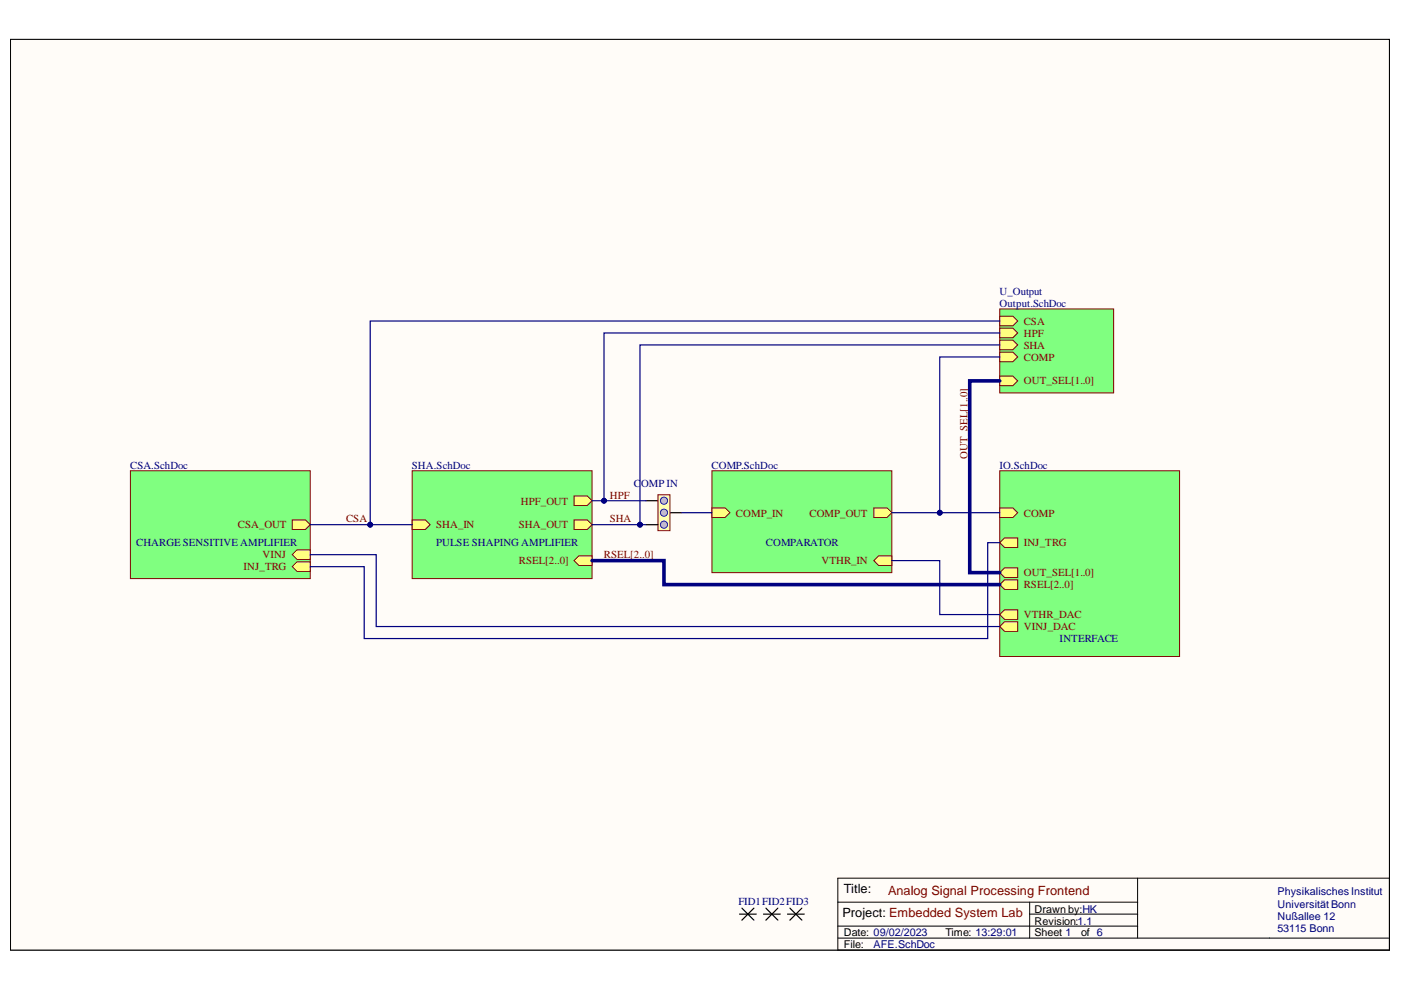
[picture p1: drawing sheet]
<svg xmlns="http://www.w3.org/2000/svg" width="297mm" height="210mm" viewBox="0 0 297 210" stroke-linecap="round" stroke-linejoin="round" font-family="sans-serif">
<defs><g id="words">
<g font-size="2.7">
<text x="178.9" y="189.4">Title:</text>
<text x="178.6" y="194.5">Project: Embedded System Lab</text>
</g>
<text font-size="2.7" fill="#800000" x="188.3" y="189.7">Analog Signal Processing Frontend</text>
<g font-size="2.3" fill="#000080">
<text x="211.9" y="62.5">U_Output</text>
<text x="211.9" y="65">Output.SchDoc</text>
<text x="27.6" y="99.4">CSA.SchDoc</text>
<text x="87.3" y="99.4">SHA.SchDoc</text>
<text x="150.9" y="99.4">COMP.SchDoc</text>
<text x="211.9" y="99.4">IO.SchDoc</text>
<text x="134.4" y="103.2">COMP IN</text>
<text x="28.9" y="115.9">CHARGE SENSITIVE AMPLIFIER</text>
<text x="92.5" y="115.9">PULSE SHAPING AMPLIFIER</text>
<text x="162.4" y="115.9">COMPARATOR</text>
<text x="224.7" y="136.1">INTERFACE</text>
<text x="156.5" y="191.8">FID1FID2FID3</text>
<text x="270.9" y="189.8">PhysikalischesInstitut</text>
<text x="270.9" y="195.1">Nußallee 12</text>
<text x="270.9" y="197.6">53115 Bonn</text>
<text x="270.9" y="192.6">UniversitätBonn</text>
<text x="185.2" y="201">AFE.SchDoc</text>
</g>
<g font-size="2.3" fill="#800000">
<text x="217" y="68.8">CSA</text>
<text x="217" y="71.4">HPF</text>
<text x="217" y="73.9">SHA</text>
<text x="217" y="76.4">COMP</text>
<text x="217" y="81.5">OUT_SEL[1..0]</text>
<text x="205.1" y="97.2" transform="rotate(-90 205.1 97.2)">OUT_SEL[1..0]</text>
<text x="110.4" y="107">HPF_OUT</text>
<text x="129.3" y="105.7">HPF</text>
<text x="50.4" y="112">CSA_OUT</text>
<text x="73.4" y="110.8">CSA</text>
<text x="92.5" y="112">SHA_IN</text>
<text x="110" y="112">SHA_OUT</text>
<text x="129.3" y="110.8">SHA</text>
<text x="156" y="109.5">COMP_IN</text>
<text x="171.6" y="109.5">COMP_OUT</text>
<text x="217" y="109.5">COMP</text>
<text x="55.7" y="118.4">VINJ</text>
<text x="110" y="119.7">RSEL[2..0]</text>
<text x="128" y="118.4">RSEL[2..0]</text>
<text x="174.1" y="119.7">VTHR_IN</text>
<text x="217" y="115.9">INJ_TRG</text>
<text x="51.6" y="120.9">INJ_TRG</text>
<text x="217" y="124.7">RSEL[2..0]</text>
<text x="217" y="122.2">OUT_SEL[1..0]</text>
<text x="217" y="131.1">VTHR_DAC</text>
<text x="217" y="133.6">VINJ_DAC</text>
</g>
<g font-size="2.3">
<text x="219.3" y="196.1">Revision:1.1</text>
<text x="219.3" y="193.6">Drawn by:HK</text>
<text x="178.9" y="198.4">Date: 09/02/2023</text>
<text x="178.9" y="201">File:</text>
<text x="200.5" y="198.4">Time: 13:29:01</text>
<text x="219.3" y="198.4">Sheet 1</text>
<text x="229.2" y="198.4">of 6</text>
</g>
</g></defs>
<path d="M2.2 8.4h292.4v193h-292.4z" fill-rule="evenodd" fill="#fffcf8"/>
<path d="M2.2 8.4h292.4v193h-292.4z" fill="none" stroke="#000" stroke-width=".21"/>
<path d="M2.2 8.4h292.4v193h-292.4z" fill-rule="evenodd" fill="#fffcf8"/>
<path d="M2.2 8.4h292.4v193h-292.4zM177.6 186.2h117v15.2h-117zM177.6 191.3h63.6M177.6 198.9h117M177.6 196.4h63.6M218.3 191.3v7.6M218.3 193.8h22.9M241.2 186.2v12.7" fill="none" stroke="#000" stroke-width=".21"/>
<path d="M27.6 99.8h38.2v22.9h-38.2z" fill-rule="evenodd" fill="#80ff80"/>
<path d="M27.6 99.8h38.2v22.9h-38.2z" fill="none" stroke="#800000" stroke-width=".21"/>
<path d="M62 110.2h2.8l1 1-1 1.1h-2.8z" fill-rule="evenodd" fill="#ffff80"/>
<path d="M62 110.2h2.8l1 1-1 1.1h-2.8z" fill="none" stroke="#800000" stroke-width=".21"/>
<path d="M63 119.1h2.8v2.1h-2.8l-1-1.1z" fill-rule="evenodd" fill="#ffff80"/>
<path d="M63 119.1h2.8v2.1h-2.8l-1-1.1z" fill="none" stroke="#800000" stroke-width=".21"/>
<path d="M62 117.6l1-1h2.8v2h-2.8z" fill-rule="evenodd" fill="#ffff80"/>
<path d="M62 117.6l1-1h2.8v2h-2.8z" fill="none" stroke="#800000" stroke-width=".21"/>
<path d="M137 106.2h2.5M142 108.7h2.6" fill="none" stroke="#000" stroke-width=".25"/>
<path d="M139.5 104.9h2.5v7.6h-2.5z" fill-rule="evenodd" fill="#ffffb0"/>
<path d="M139.5 104.9h2.5v7.6h-2.5z" fill="none" stroke="#800000" stroke-width=".21"/>
<circle cx="140.8" cy="106.2" r=".76" fill="#c0c0c0"/>
<circle cx="140.8" cy="106.2" r=".76" fill="none" stroke="#00f" stroke-width=".21"/>
<circle cx="140.8" cy="108.7" r=".76" fill="#c0c0c0"/>
<circle cx="140.8" cy="108.7" r=".76" fill="none" stroke="#00f" stroke-width=".21"/>
<circle cx="140.8" cy="111.2" r=".76" fill="#c0c0c0"/>
<circle cx="140.8" cy="111.2" r=".76" fill="none" stroke="#00f" stroke-width=".21"/>
<path d="M137 111.2h2.5" fill="none" stroke="#000" stroke-width=".25"/>
<path d="M87.4 99.8h38.1v22.9h-38.1z" fill-rule="evenodd" fill="#80ff80"/>
<path d="M87.4 99.8h38.1v22.9h-38.1z" fill="none" stroke="#800000" stroke-width=".21"/>
<path d="M87.4 110.2h2.8l1 1-1 1.1h-2.8z" fill-rule="evenodd" fill="#ffff80"/>
<path d="M87.4 110.2h2.8l1 1-1 1.1h-2.8z" fill="none" stroke="#800000" stroke-width=".21"/>
<path d="M121.7 110.2h2.8l1 1-1 1.1h-2.8z" fill-rule="evenodd" fill="#ffff80"/>
<path d="M121.7 110.2h2.8l1 1-1 1.1h-2.8z" fill="none" stroke="#800000" stroke-width=".21"/>
<path d="M121.7 105.1h2.8l1 1.1-1 1h-2.8z" fill-rule="evenodd" fill="#ffff80"/>
<path d="M121.7 105.1h2.8l1 1.1-1 1h-2.8z" fill="none" stroke="#800000" stroke-width=".21"/>
<path d="M121.7 118.9l1-1h2.8v2h-2.8z" fill-rule="evenodd" fill="#ffff80"/>
<path d="M121.7 118.9l1-1h2.8v2h-2.8z" fill="none" stroke="#800000" stroke-width=".21"/>
<path d="M150.9 99.8h38.2v21.6h-38.2z" fill-rule="evenodd" fill="#80ff80"/>
<path d="M150.9 99.8h38.2v21.6h-38.2z" fill="none" stroke="#800000" stroke-width=".21"/>
<path d="M150.9 107.7h2.8l1.1 1-1.1 1h-2.8z" fill-rule="evenodd" fill="#ffff80"/>
<path d="M150.9 107.7h2.8l1.1 1-1.1 1h-2.8z" fill="none" stroke="#800000" stroke-width=".21"/>
<path d="M185.3 118.9l1-1h2.8v2h-2.8z" fill-rule="evenodd" fill="#ffff80"/>
<path d="M185.3 118.9l1-1h2.8v2h-2.8z" fill="none" stroke="#800000" stroke-width=".21"/>
<path d="M185.3 107.7h2.8l1 1-1 1h-2.8z" fill-rule="evenodd" fill="#ffff80"/>
<path d="M185.3 107.7h2.8l1 1-1 1h-2.8z" fill="none" stroke="#800000" stroke-width=".21"/>
<path d="M212 99.8h38.1v39.4h-38.1z" fill-rule="evenodd" fill="#80ff80"/>
<path d="M212 99.8h38.1v39.4h-38.1z" fill="none" stroke="#800000" stroke-width=".21"/>
<path d="M212 124l1-1.1h2.8v2.1h-2.8z" fill-rule="evenodd" fill="#ffff80"/>
<path d="M212 124l1-1.1h2.8v2.1h-2.8z" fill="none" stroke="#800000" stroke-width=".21"/>
<path d="M212 130.3l1-1h2.8v2h-2.8z" fill-rule="evenodd" fill="#ffff80"/>
<path d="M212 130.3l1-1h2.8v2h-2.8z" fill="none" stroke="#800000" stroke-width=".21"/>
<path d="M212 132.8l1-1h2.8v2.1h-2.8z" fill-rule="evenodd" fill="#ffff80"/>
<path d="M212 132.8l1-1h2.8v2.1h-2.8z" fill="none" stroke="#800000" stroke-width=".21"/>
<path d="M212 115.1l1-1.1h2.8v2.1h-2.8z" fill-rule="evenodd" fill="#ffff80"/>
<path d="M212 115.1l1-1.1h2.8v2.1h-2.8z" fill="none" stroke="#800000" stroke-width=".21"/>
<path d="M212 121.4l1-1h2.8v2h-2.8z" fill-rule="evenodd" fill="#ffff80"/>
<path d="M212 121.4l1-1h2.8v2h-2.8z" fill="none" stroke="#800000" stroke-width=".21"/>
<path d="M212 107.7h2.8l1 1-1 1h-2.8z" fill-rule="evenodd" fill="#ffff80"/>
<path d="M212 107.7h2.8l1 1-1 1h-2.8z" fill="none" stroke="#800000" stroke-width=".21"/>
<path d="M156.8 193.8h3.6M157.3 192.5l2.5 2.6M159.8 192.5l-2.5 2.6M161.9 193.8h3.5M162.4 192.5l2.5 2.6M164.9 192.5l-2.5 2.6M167 193.8h3.5M167.5 192.5l2.5 2.6M170 192.5l-2.5 2.6" fill="none" stroke="#000" stroke-width=".25"/>
<path d="M212 65.5h24.1v17.8h-24.1z" fill-rule="evenodd" fill="#80ff80"/>
<path d="M212 65.5h24.1v17.8h-24.1z" fill="none" stroke="#800000" stroke-width=".21"/>
<path d="M212 67h2.8l1 1.1-1 1h-2.8z" fill-rule="evenodd" fill="#ffff80"/>
<path d="M212 67h2.8l1 1.1-1 1h-2.8z" fill="none" stroke="#800000" stroke-width=".21"/>
<path d="M212 69.6h2.8l1 1-1 1h-2.8z" fill-rule="evenodd" fill="#ffff80"/>
<path d="M212 69.6h2.8l1 1-1 1h-2.8z" fill="none" stroke="#800000" stroke-width=".21"/>
<path d="M212 72.1h2.8l1 1-1 1.1h-2.8z" fill-rule="evenodd" fill="#ffff80"/>
<path d="M212 72.1h2.8l1 1-1 1.1h-2.8z" fill="none" stroke="#800000" stroke-width=".21"/>
<path d="M212 74.7h2.8l1 1-1 1h-2.8z" fill-rule="evenodd" fill="#ffff80"/>
<path d="M212 74.7h2.8l1 1-1 1h-2.8z" fill="none" stroke="#800000" stroke-width=".21"/>
<path d="M212 79.7h2.8l1 1.1-1 1h-2.8z" fill-rule="evenodd" fill="#ffff80"/>
<path d="M212 79.7h2.8l1 1.1-1 1h-2.8z" fill="none" stroke="#800000" stroke-width=".21"/>
<path d="M65.8 117.6h14v15.2h132.2M125.5 111.2h11.5M144.6 108.7h6.3M189.1 118.9h10.1v11.4h12.8" fill="none" stroke="#000080" stroke-width=".25"/>
<circle cx="135.7" cy="111.2" r=".51" fill="#000080"/>
<circle cx="135.7" cy="111.2" r=".51" fill="none" stroke="#000080" stroke-width=".21"/>
<path d="M65.8 111.2h21.6" fill="none" stroke="#000080" stroke-width=".25"/>
<circle cx="78.5" cy="111.2" r=".51" fill="#000080"/>
<circle cx="78.5" cy="111.2" r=".51" fill="none" stroke="#000080" stroke-width=".21"/>
<path d="M125.5 106.2h11.5" fill="none" stroke="#000080" stroke-width=".25"/>
<circle cx="128.1" cy="106.2" r=".51" fill="#000080"/>
<circle cx="128.1" cy="106.2" r=".51" fill="none" stroke="#000080" stroke-width=".21"/>
<path d="M212 75.7h-12.8v33h-10.1" fill="none" stroke="#000080" stroke-width=".25"/>
<circle cx="199.2" cy="108.7" r=".51" fill="#000080"/>
<circle cx="199.2" cy="108.7" r=".51" fill="none" stroke="#000080" stroke-width=".21"/>
<path d="M212 73.1h-76.3v38.1" fill="none" stroke="#000080" stroke-width=".25"/>
<circle cx="135.7" cy="111.2" r=".51" fill="#000080"/>
<circle cx="135.7" cy="111.2" r=".51" fill="none" stroke="#000080" stroke-width=".21"/>
<path d="M212 70.6h-83.9v35.6" fill="none" stroke="#000080" stroke-width=".25"/>
<circle cx="128.1" cy="106.2" r=".51" fill="#000080"/>
<circle cx="128.1" cy="106.2" r=".51" fill="none" stroke="#000080" stroke-width=".21"/>
<path d="M212 68.1h-133.5v43.1" fill="none" stroke="#000080" stroke-width=".25"/>
<circle cx="78.5" cy="111.2" r=".51" fill="#000080"/>
<circle cx="78.5" cy="111.2" r=".51" fill="none" stroke="#000080" stroke-width=".21"/>
<path d="M199.2 108.7h12.8M212 115.1h-2.6v20.3h-132.2v-15.3h-11.4" fill="none" stroke="#000080" stroke-width=".25"/>
<circle cx="199.2" cy="108.7" r=".51" fill="#000080"/>
<circle cx="199.2" cy="108.7" r=".51" fill="none" stroke="#000080" stroke-width=".21"/>
<path d="M212 80.8h-6.4v40.6h6.4M125.5 118.9h15.3v5.1h71.2" fill="none" stroke="#000080" stroke-width=".76"/>
<use href="#words"/>
</svg>
